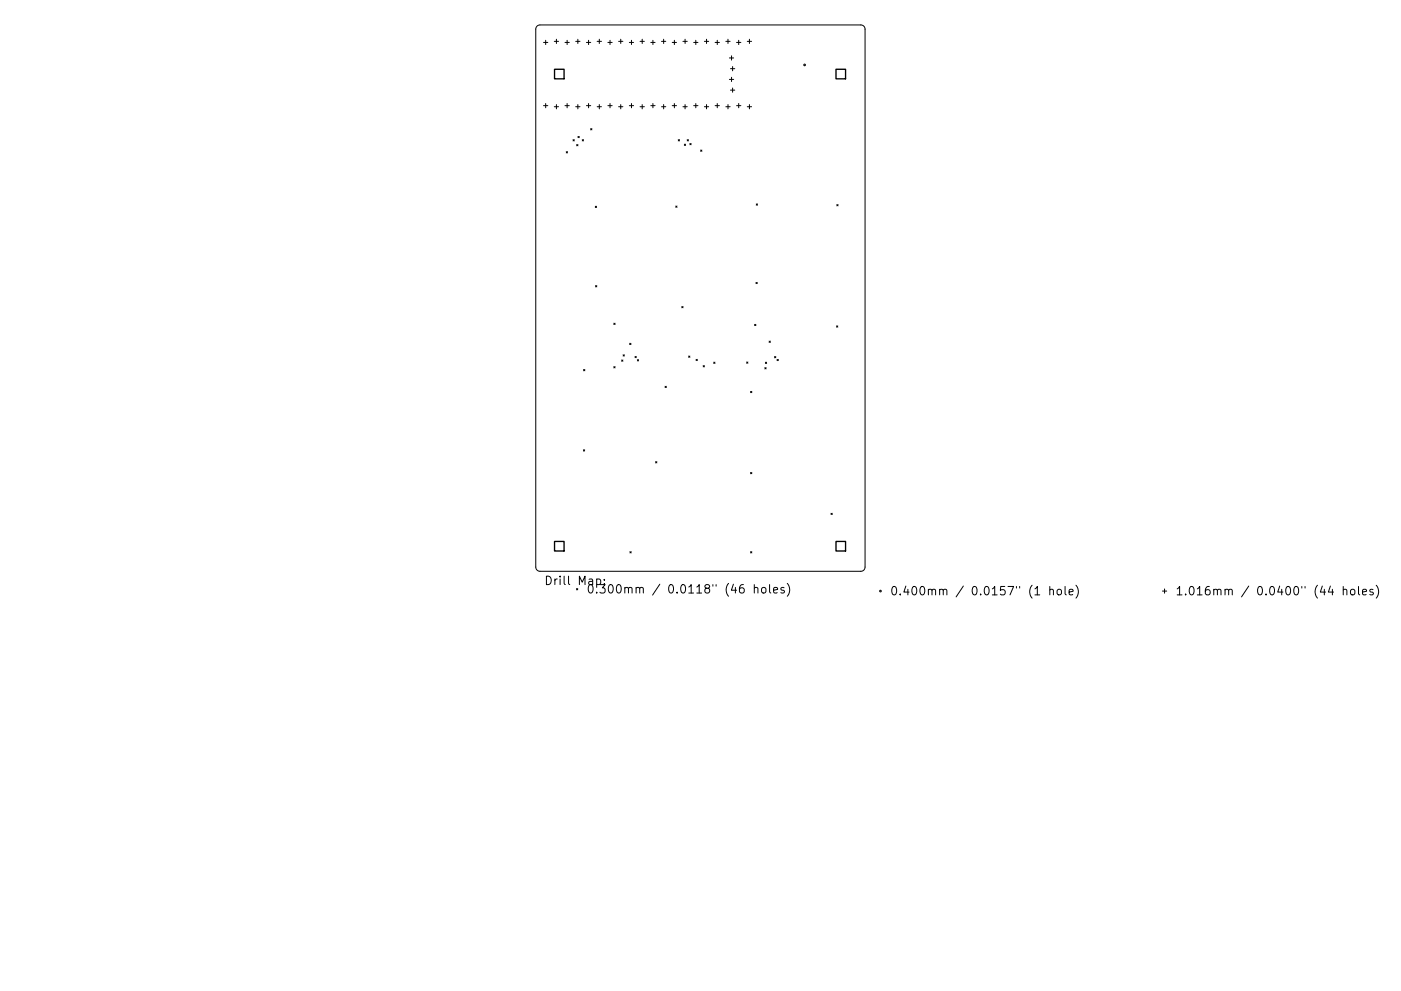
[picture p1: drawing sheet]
<svg xmlns="http://www.w3.org/2000/svg" width="297mm" height="210mm" viewBox="0 0 297 210" stroke-linecap="round" stroke-linejoin="round" font-family="sans-serif">
<defs><g id="words">
<g font-size="2.5">
<text x="115.3" y="124.1">Drill Map:</text>
<text x="124.3" y="125.9">0.300mm / 0.0118&quot; (46 holes)</text>
<text x="188.6" y="126.3">0.400mm / 0.0157&quot; (1 hole)</text>
<text x="249.2" y="126.3">1.016mm / 0.0400&quot; (44 holes)</text>
</g>
</g></defs>
<g fill="none" stroke="#000" stroke-width=".21">
<path d="M113.9 5.6l.6-.3h68a.89 .89 0 0 1 .9 .9v114.1a.89 .89 0 0 1-.9 .9h-68a.89 .89 0 0 1-.9-.9v-114.1zM115.2 9h1M115.7 8.5v1M117.5 8.8h.9M118 8.3v.9M119.8 9h.9M120.2 8.5v1M122.1 8.8h.9M122.5 8.3v.9M124.3 9h.9M124.8 8.5v1M126.6 8.8h.9"/>
<path d="M127.1 8.3v.9M128.9 9h.9M129.3 8.5v1M131.2 8.8h.9M131.6 8.3v.9M133.4 9h.9M133.9 8.5v1M135.7 8.8h.9M136.2 8.3v.9M138 9h.9M138.4 8.5v1M140.3 8.8h.9"/>
<path d="M140.7 8.3v.9M142.5 9h.9M143 8.5v1M144.8 8.8h.9M145.3 8.3v.9M147.1 9h.9M147.5 8.5v1M149.3 8.8h1M149.8 8.3v.9M151.6 9h.9M152.1 8.5v1M153.9 8.8h.9"/>
<path d="M154.3 8.3v.9M154.6 12.3h1M154.6 16.8h1M154.9 14.6h.9M154.9 19.1h.9M155.1 11.8v1M155.1 16.4v.9M155.3 14.1v.9M155.3 18.7v.9M156.2 9h.9M156.6 8.5v1M158.4 8.8h.9"/>
<path d="M158.9 8.3v.9M115.2 22.4h1M115.7 22v.9M117.5 22.6h.9M118 22.2v.9M119.8 22.4h.9M120.1 32.2l.2 .2M120.2 22v.9M120.3 32.2l-.2 .2M121.5 29.6l.3 .3M121.8 29.6l-.3 .3M122.1 22.6h.9"/>
<path d="M122.3 30.7l.2 .2M122.5 22.2v.9M122.5 30.7l-.2 .2M122.5 28.9l.3 .3M122.8 28.9l-.3 .3M123.4 29.6l.3 .3M123.7 29.6l-.3 .3M124.3 22.4h.9M124.8 22v.9M125.2 27.3l.3 .3M125.5 27.3l-.3 .3M126.6 22.6h.9"/>
<path d="M127.1 22.2v.9M128.9 22.4h.9M129.3 22v.9M131.2 22.6h.9M131.6 22.2v.9M133.4 22.4h.9M133.9 22v.9M135.7 22.6h.9M136.2 22.2v.9M138 22.4h.9M138.4 22v.9M140.3 22.6h.9"/>
<path d="M140.7 22.2v.9M142.5 22.4h.9M143 22v.9M143.8 29.6l.3 .3M144.1 29.6l-.3 .3M144.8 22.6h.9M145.1 30.6l.3 .3M145.3 22.2v.9M145.4 30.6l-.3 .3M145.7 29.6l.3 .3M146 29.6l-.3 .3M146.3 30.4l.2 .3"/>
<path d="M146.5 30.4l-.2 .3M147.1 22.4h.9M147.5 22v.9M148.5 31.8l.3 .3M148.8 31.8l-.3 .3M149.3 22.6h1M149.8 22.2v.9M151.6 22.4h.9M152.1 22v.9M153.9 22.6h.9M154.3 22.2v.9M156.2 22.4h.9"/>
<path d="M156.6 22v.9M158.4 22.6h.9M158.9 22.2v.9M126.2 43.8l.3 .2M126.5 43.8l-.3 .2M143.3 43.7l.2 .3M143.5 43.7l-.2 .3M160.3 59.9l.2 .3M160.3 43.3l.3 .2M160.5 59.9l-.2 .3M160.6 43.3l-.3 .2M177.4 43.4l.3 .3"/>
<path d="M177.7 43.4l-.3 .3M123.7 78.4l.3 .3M124 78.4l-.3 .3M126.3 60.6l.2 .3M126.5 60.6l-.2 .3M130.1 68.6l.3 .2M130.1 77.8l.3 .3M130.4 68.6l-.3 .2M130.4 77.8l-.3 .3M131.8 76.4l.3 .2M132.1 76.4l-.3 .2M132.1 75.3l.3 .2"/>
<path d="M132.4 75.3l-.3 .2M133.5 72.8l.3 .3M133.8 72.8l-.3 .3M134.6 75.6l.3 .3M134.9 75.6l-.3 .3M135.1 76.3l.3 .3M135.4 76.3l-.3 .3M144.6 65l.2 .3M144.8 65l-.2 .3M146 75.5l.3 .3M146.3 75.5l-.3 .3M147.6 76.2l.2 .3"/>
<path d="M147.8 76.2l-.2 .3M149.1 77.6l.3 .2M149.4 77.6l-.3 .2M151.3 76.8l.3 .3M151.6 76.8l-.3 .3M158.3 76.8l.3 .3M158.6 76.8l-.3 .3M160 68.8l.3 .3M160.3 68.8l-.3 .3M162.2 78l.2 .3M162.3 76.8l.2 .3M162.4 78l-.2 .3"/>
<path d="M162.5 76.8l-.2 .3M163.1 72.4l.2 .2M163.3 72.4l-.2 .2M164.2 75.6l.3 .3M164.5 75.6l-.3 .3M164.7 76.2l.3 .3M165 76.2l-.3 .3M177.4 69.1l.2 .3M177.6 69.1l-.2 .3M123.7 95.4l.3 .3M124 95.4l-.3 .3M139 97.9l.3 .3"/>
<path d="M139.3 97.9l-.3 .3M141 82l.3 .2M141.3 82l-.3 .2M159.1 83l.3 .3M159.4 83l-.3 .3M133.6 117l.2 .3M133.8 117l-.2 .3M159.1 100.2l.3 .3M159.1 117l.3 .3M159.4 100.2l-.3 .3M159.4 117l-.3 .3M176.2 108.9l.3 .3"/>
<path d="M176.5 108.9l-.3 .3M126.5 122.9l.5-.1 .4 .4v.5l-.2 .2h-.7M128.1 122.9v.2M157.6 124a.71 .71 0 0 0-.8 .8v.7l.1 .2 .6 .1 .2-.1 .1-.6-.2-.3-.5-.1-.3 .4M159.9 124.8l.3-.2 .4 .1 .1 1.1M159.9 124v1.8M161.5 124.8l.3-.2 .5 .2 .1 .7-.2 .2-.4 .1-.3-.1zM163.2 124v1.6l.2 .2M164 125.2l.9-.1-.1-.4-.5-.1-.3 .3 .1 .8h.7M166.2 124.7l-.4-.1-.2 .3v.2l.6 .2v.4h-.6M166.9 123.8a2.05 2.05 0 0 1 0 2.7M219.4 124.9l.5-.5v1.8"/>
<path d="M219.4 126.2h1M222.6 125.2l.2-.2 .5 .1v1.1M222.6 124.4v1.8M224.2 125.2l.3-.2 .5 .2 .1 .7-.2 .2-.4 .1-.3-.2zM225.8 124.4v1.6l.3 .2M226.7 125.6l.8-.2-.1-.3-.5-.1-.2 .3 .1 .8h.6M228.1 124.2a2.05 2.05 0 0 1 0 2.7M246.5 125.4h.9M246.9 125v.9M282.1 124.3l-.5 1.3h1.1M284.8 125.2l.2-.2 .5 .1 .1 1.1M284.8 124.4v1.8"/>
<path d="M286.5 125.1l.4-.1 .4 .4v.5l-.4 .3-.4-.1-.2-.2v-.5zM288 124.4v1.6l.3 .2M288.9 125.6l.8-.2v-.3l-.6-.1-.2 .3 .1 .8h.7M291.1 125.1l-.4-.1-.3 .3 .1 .2 .6 .2v.4h-.7M291.8 124.2a2.06 2.06 0 0 1 0 2.7"/>
<circle cx="170.6" cy="13.8" r=".18"/>
<circle cx="186.7" cy="125.4" r=".18"/>
</g>
<path d="M117.6 14.7h2v2h-2zM177.3 14.7h2v2h-2zM117.6 114.9h2v2h-2zM177.3 114.9h2v2h-2z" fill="none" stroke="#000" stroke-width=".29"/>
<use href="#words"/>
</svg>
